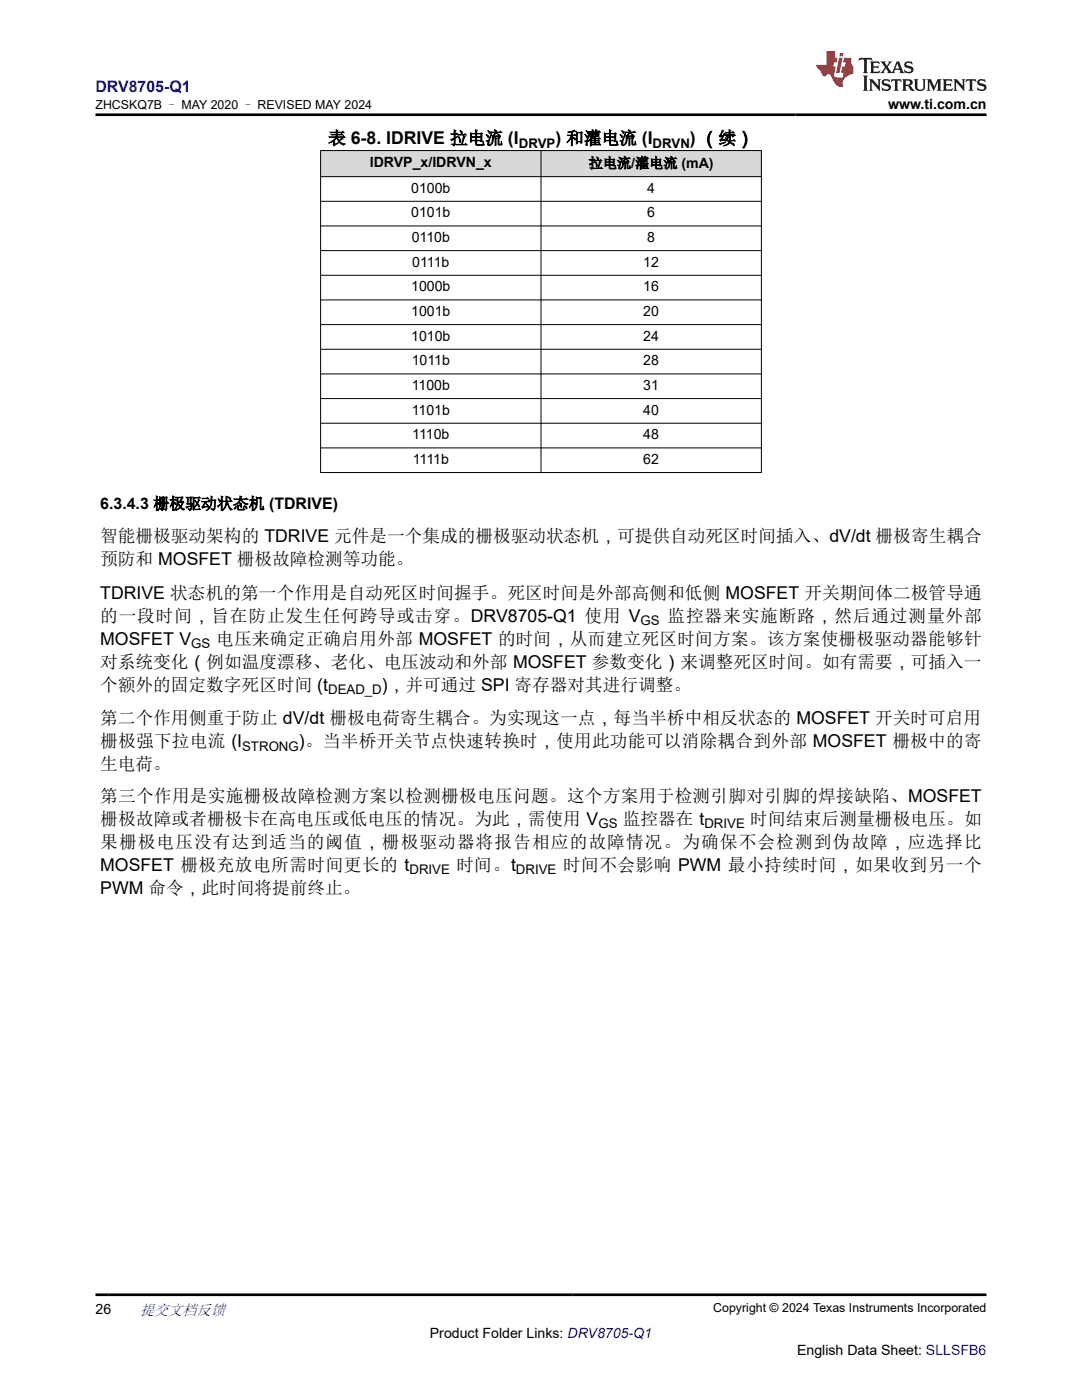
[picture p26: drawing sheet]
<svg xmlns="http://www.w3.org/2000/svg" width="216mm" height="279mm" viewBox="0 0 216 279" stroke-linecap="round" stroke-linejoin="round" font-family="sans-serif">
<defs><g id="words">
<g font-size="3.5">
<text x="65.5" y="28.8">表 6-8. IDRIVE 拉电流 (I</text>
<text x="110.8" y="28.8">) 和灌电流 (I</text>
<text x="137.7" y="28.8">) （续）</text>
<text x="20" y="108.2">智能栅极驱动架构的 TDRIVE 元件是一个集成的栅极驱动状态机，可提供自动死区时间插入、dV/dt 栅极寄生耦合</text>
<text x="20" y="112.8">预防和 MOSFET 栅极故障检测等功能。</text>
<text x="20" y="119.5">TDRIVE 状态机的第一个作用是自动死区时间握手。死区时间是外部高侧和低侧 MOSFET 开关期间体二极管导通</text>
<text x="20" y="124.1">的一段时间，旨在防止发生任何跨导或击穿。DRV8705-Q1 使用 V</text>
<text x="133.2" y="124.1">监控器来实施断路，然后通过测量外部</text>
<text x="20" y="128.6">MOSFET V</text>
<text x="43.1" y="128.6">电压来确定正确启用外部 MOSFET 的时间，从而建立死区时间方案。该方案使栅极驱动器能够针</text>
<text x="20" y="133.2">对系统变化（例如温度漂移、老化、电压波动和外部 MOSFET 参数变化）来调整死区时间。如有需要，可插入一</text>
<text x="20" y="137.8">个额外的固定数字死区时间 (t</text>
<text x="76.2" y="137.8">)，并可通过 SPI 寄存器对其进行调整。</text>
<text x="20" y="149.1">栅极强下拉电流 (I</text>
<text x="20" y="144.5">第二个作用侧重于防止 dV/dt 栅极电荷寄生耦合。为实现这一点，每当半桥中相反状态的 MOSFET 开关时可启用</text>
<text x="59.6" y="149.1">)。当半桥开关节点快速转换时，使用此功能可以消除耦合到外部 MOSFET 栅极中的寄</text>
<text x="20" y="153.7">生电荷。</text>
<text x="20" y="160">第三个作用是实施栅极故障检测方案以检测栅极电压问题。这个方案用于检测引脚对引脚的焊接缺陷、MOSFET</text>
<text x="20" y="164.6">栅极故障或者栅极卡在高电压或低电压的情况。为此，需使用 V</text>
<text x="124.3" y="164.6">监控器在 t</text>
<text x="149.7" y="164.6">时间结束后测量栅极电压。如</text>
<text x="20" y="169.2">果栅极电压没有达到适当的阈值，栅极驱动器将报告相应的故障情况。为确保不会检测到伪故障，应选择比</text>
<text x="20" y="173.8">MOSFET 栅极充放电所需时间更长的 t</text>
<text x="91.1" y="173.8">时间。t</text>
<text x="112.4" y="173.8">时间不会影响 PWM 最小持续时间，如果收到另一个</text>
<text x="20" y="178.4">PWM 命令，此时间将提前终止。</text>
</g>
<text font-size="3.2" fill="#00f" x="19" y="18.3">DRV8705-Q1</text>
<text font-size="3.2" x="20" y="101.6">6.3.4.3 栅极驱动状态机 (TDRIVE)</text>
<text font-size="3" fill="#00f" x="27.9" y="262.4">提交文档反馈</text>
<g font-size="2.8">
<text x="177.2" y="21.7">www.ti.com.cn</text>
<text x="73.8" y="33.4">IDRVP_x/IDRVN_x</text>
<text x="117.5" y="33.5">拉电流/灌电流 (mA)</text>
<text x="82" y="38.4">0100b</text>
<text x="129.2" y="38.4">4</text>
<text x="82" y="43.4">0101b</text>
<text x="129.2" y="43.4">6</text>
<text x="82.1" y="48.3">0110b</text>
<text x="82.2" y="53.2">0111b</text>
<text x="128.4" y="53.2">12</text>
<text x="129.2" y="48.3">8</text>
<text x="82" y="58.1">1000b</text>
<text x="128.4" y="58.1">16</text>
<text x="82" y="63.1">1001b</text>
<text x="128.4" y="63.1">20</text>
<text x="82" y="68">1010b</text>
<text x="128.4" y="68">24</text>
<text x="82.1" y="72.9">1011b</text>
<text x="82.1" y="77.8">1100b</text>
<text x="128.4" y="72.9">28</text>
<text x="128.4" y="77.8">31</text>
<text x="82.1" y="82.7">1101b</text>
<text x="128.4" y="82.7">40</text>
<text x="82.2" y="87.7">1110b</text>
<text x="128.4" y="87.7">48</text>
<text x="82.4" y="92.6">1111b</text>
<text x="128.4" y="92.6">62</text>
<text x="19" y="262.1">26</text>
<text x="85.8" y="266.9">Product Folder Links: DRV8705-Q1</text>
<text x="159" y="270.3">English Data Sheet: SLLSFB6</text>
</g>
<g font-size="2.6">
<text x="103.5" y="29.5">DRVP</text>
<text x="130.2" y="29.5">DRVN</text>
<text x="127.8" y="124.8">GS</text>
<text x="38.2" y="129.3">GS</text>
<text x="65.5" y="138.5">DEAD_D</text>
<text x="48.3" y="149.8">STRONG</text>
<text x="119.4" y="165.3">GS</text>
<text x="140.5" y="165.3">DRIVE</text>
<text x="81.7" y="174.5">DRIVE</text>
<text x="103" y="174.5">DRIVE</text>
</g>
<g font-size="2.5">
<text x="19" y="21.8">ZHCSKQ7B – MAY 2020 – REVISED MAY 2024</text>
<text x="142.3" y="261.8">Copyright © 2024 Texas Instruments Incorporated</text>
</g>
</g></defs>
<g fill="#d8d8d8">
<path d="M64 30h87.9v5.3h-87.9z" fill-rule="evenodd"/>
<path d="M64 30.1h43.9v5.1h-43.9z" fill-rule="evenodd"/>
<path d="M108 30.1h43.9v5.1h-43.9z" fill-rule="evenodd"/>
</g>
<g fill="none" stroke="#000" stroke-width=".2">
<path d="M63.9 30h88.1M63.9 35.3h88.1M64 30v64.4M108 30v64.4M151.9 30v64.4M63.9 40.2h88.1M63.9 45.1h88.1M63.9 50h88.1M63.9 54.9h88.1M63.9 59.9h88.1M63.9 64.8h88.1M63.9 69.7h88.1"/>
<path d="M63.9 74.6h88.1M63.9 79.5h88.1M63.9 84.5h88.1M63.9 89.4h88.1M63.9 94.3h88.1"/>
</g>
<path d="M171.5 11.6l-.2 .5 .5-.2h.6v.1v2.2l-.2 .4h1l-.2-.4v-2.2v-.1h.5l.5 .2-.1-.5zM173.6 12.3l.2 .4v1.5l-.2 .4h1.9l.1-.6a1.08 1.08 0 0 1-1.3 .2v-.7h.6l.4 .2v-.7l-.4 .2h-.6v-.5l.2-.2a1 1 0 0 1 1 .3l-.1-.5zM175.7 12.3l.9 1.1-1 1.2h.9l-.2-.2 .5-.8 .4 .8-.2 .2h1.6l-.2-.2 .2-.5h.9l.1 .5-.1 .2h.9l-.2-.3-.8-2h-.5l-.9 2.2-.9-1.1 .9-1.1h-.8l.2 .2-.4 .6-.4-.6 .2-.2zM179 12.7l.4 1h-.7zM180.7 12.4a.65 .65 0 0 0-.2 .7 .65 .65 0 0 0 .6 .5l.6 .1 .1 .3a.79 .79 0 0 1-.7 .4 .79 .79 0 0 1-.7-.5l.1 .7 .2-.1a.93 .93 0 0 0 1.1 .1 .93 .93 0 0 0 .4-1 1.46 1.46 0 0 0-1.2-.6l-.1-.3a1.09 1.09 0 0 1 1.2 .2l-.2-.6-.1 .1-.5-.2zM172.2 15.1l.2 .4v2.2l-.2 .4h1l-.2-.4v-2.2l.2-.4zM173.4 15.8l.2 .4v1.5l-.2 .4h.8l-.3-.4 .1-1.3 1.6 1.8v-2l.2-.4h-.7l.1 .2 .1 1.1-1.2-1.3zM176.2 15.9a.65 .65 0 0 0-.2 .8 .65 .65 0 0 0 .6 .4l.6 .2 .1 .2a.79 .79 0 0 1-.7 .4 .79 .79 0 0 1-.7-.5l.1 .7 .2-.1a.93 .93 0 0 0 1.1 .1 .93 .93 0 0 0 .4-.9 1.46 1.46 0 0 0-1.2-.6l-.1-.4a1.09 1.09 0 0 1 1.2 .2l-.1-.6-.2 .1-.5-.1zM177.9 15.8l-.1 .6a.63 .63 0 0 1 .8-.3v1.6l-.3 .4h1l-.2-.4v-1.6a.66 .66 0 0 1 .8 .3l-.1-.6zM180 15.8l.2 .4v1.5l-.2 .4h1l-.2-.2-.1-.7h.5l.1 .2a.79 .79 0 0 0 1.2 .6l-1-.9a.61 .61 0 0 0 .6-.6 .61 .61 0 0 0-.5-.7zM180.8 16.1h.1a.47 .47 0 0 1 .5 .1 .47 .47 0 0 1 .1 .5l-.1 .1-.7 .1zM182.3 15.8l.2 .2a2.27 2.27 0 0 0 .4 2 1.04 1.04 0 0 0 1.7-.7v-1.3l.2-.2h-.8l.2 .4v1.1a.6 .6 0 0 1-.6 .6 .6 .6 0 0 1-.6-.6v-1.1l.3-.4zM184.9 15.8l.2 .4v1.5l-.2 .4h.8l-.3-.4v-1.4l.9 1.9 .9-1.9v1.4l-.3 .4h1l-.2-.4v-1.5l.2-.4h-.8l-.7 1.5-.6-1.5zM188.1 15.8l.2 .4v1.5l-.2 .4h1.9l.1-.6a1.09 1.09 0 0 1-1.3 .2v-.7h.6l.4 .2v-.6l-.4 .2h-.6v-.6l.2-.1a1.01 1.01 0 0 1 1 .3l-.1-.6zM190.2 15.8l.3 .4v1.5l-.3 .4h.8l-.2-.4v-1.3l1.6 1.8v-2l.2-.4h-.7l.2 .2v1.1l-1.2-1.3zM192.8 15.8l-.1 .6a.63 .63 0 0 1 .8-.3v1.6l-.3 .4h1l-.2-.4v-1.6a.66 .66 0 0 1 .8 .3l-.1-.6zM195.2 15.9a.65 .65 0 0 0-.2 .8 .65 .65 0 0 0 .6 .4l.6 .2 .2 .2a.79 .79 0 0 1-.7 .4 .79 .79 0 0 1-.7-.5l.1 .7 .2-.1a.93 .93 0 0 0 1 .1 .93 .93 0 0 0 .5-.9 1.46 1.46 0 0 0-1.3-.6v-.4a1.09 1.09 0 0 1 1.2 .2l-.2-.6-.2 .1-.5-.1z" fill="#231f20"/>
<path d="M164.9 10.2v2.8h-2l.1 .3 .8 1a.95 .95 0 0 0 1 .9 .59 .59 0 0 1 .5-.4 .59 .59 0 0 1 .5 .4l.4 .7a1.59 1.59 0 0 0 2.1 1.4 1.61 1.61 0 0 1 1-2.3l1-.3-.1-1.5a1.59 1.59 0 0 1-.3-1.7h-1.5l-.2 .9h.6l-.2 .9h-.5l-.2 1v.2l.4 .1-.1 .9h-.7a.73 .73 0 0 1-1-.7l.3-1.5h-.5l.1-.9h.5l.2-.9h-.5v-1.3zM167.4 11.5l-.6 3.1h.7l.6-3.1zM167.6 10.6l-.1 .6h.7l.1-.6z" fill="#ed1c24"/>
<path d="M19 22.9h177.8M19 258.4h177.8" fill="none" stroke="#000" stroke-width=".53"/>
<use href="#words"/>
</svg>
